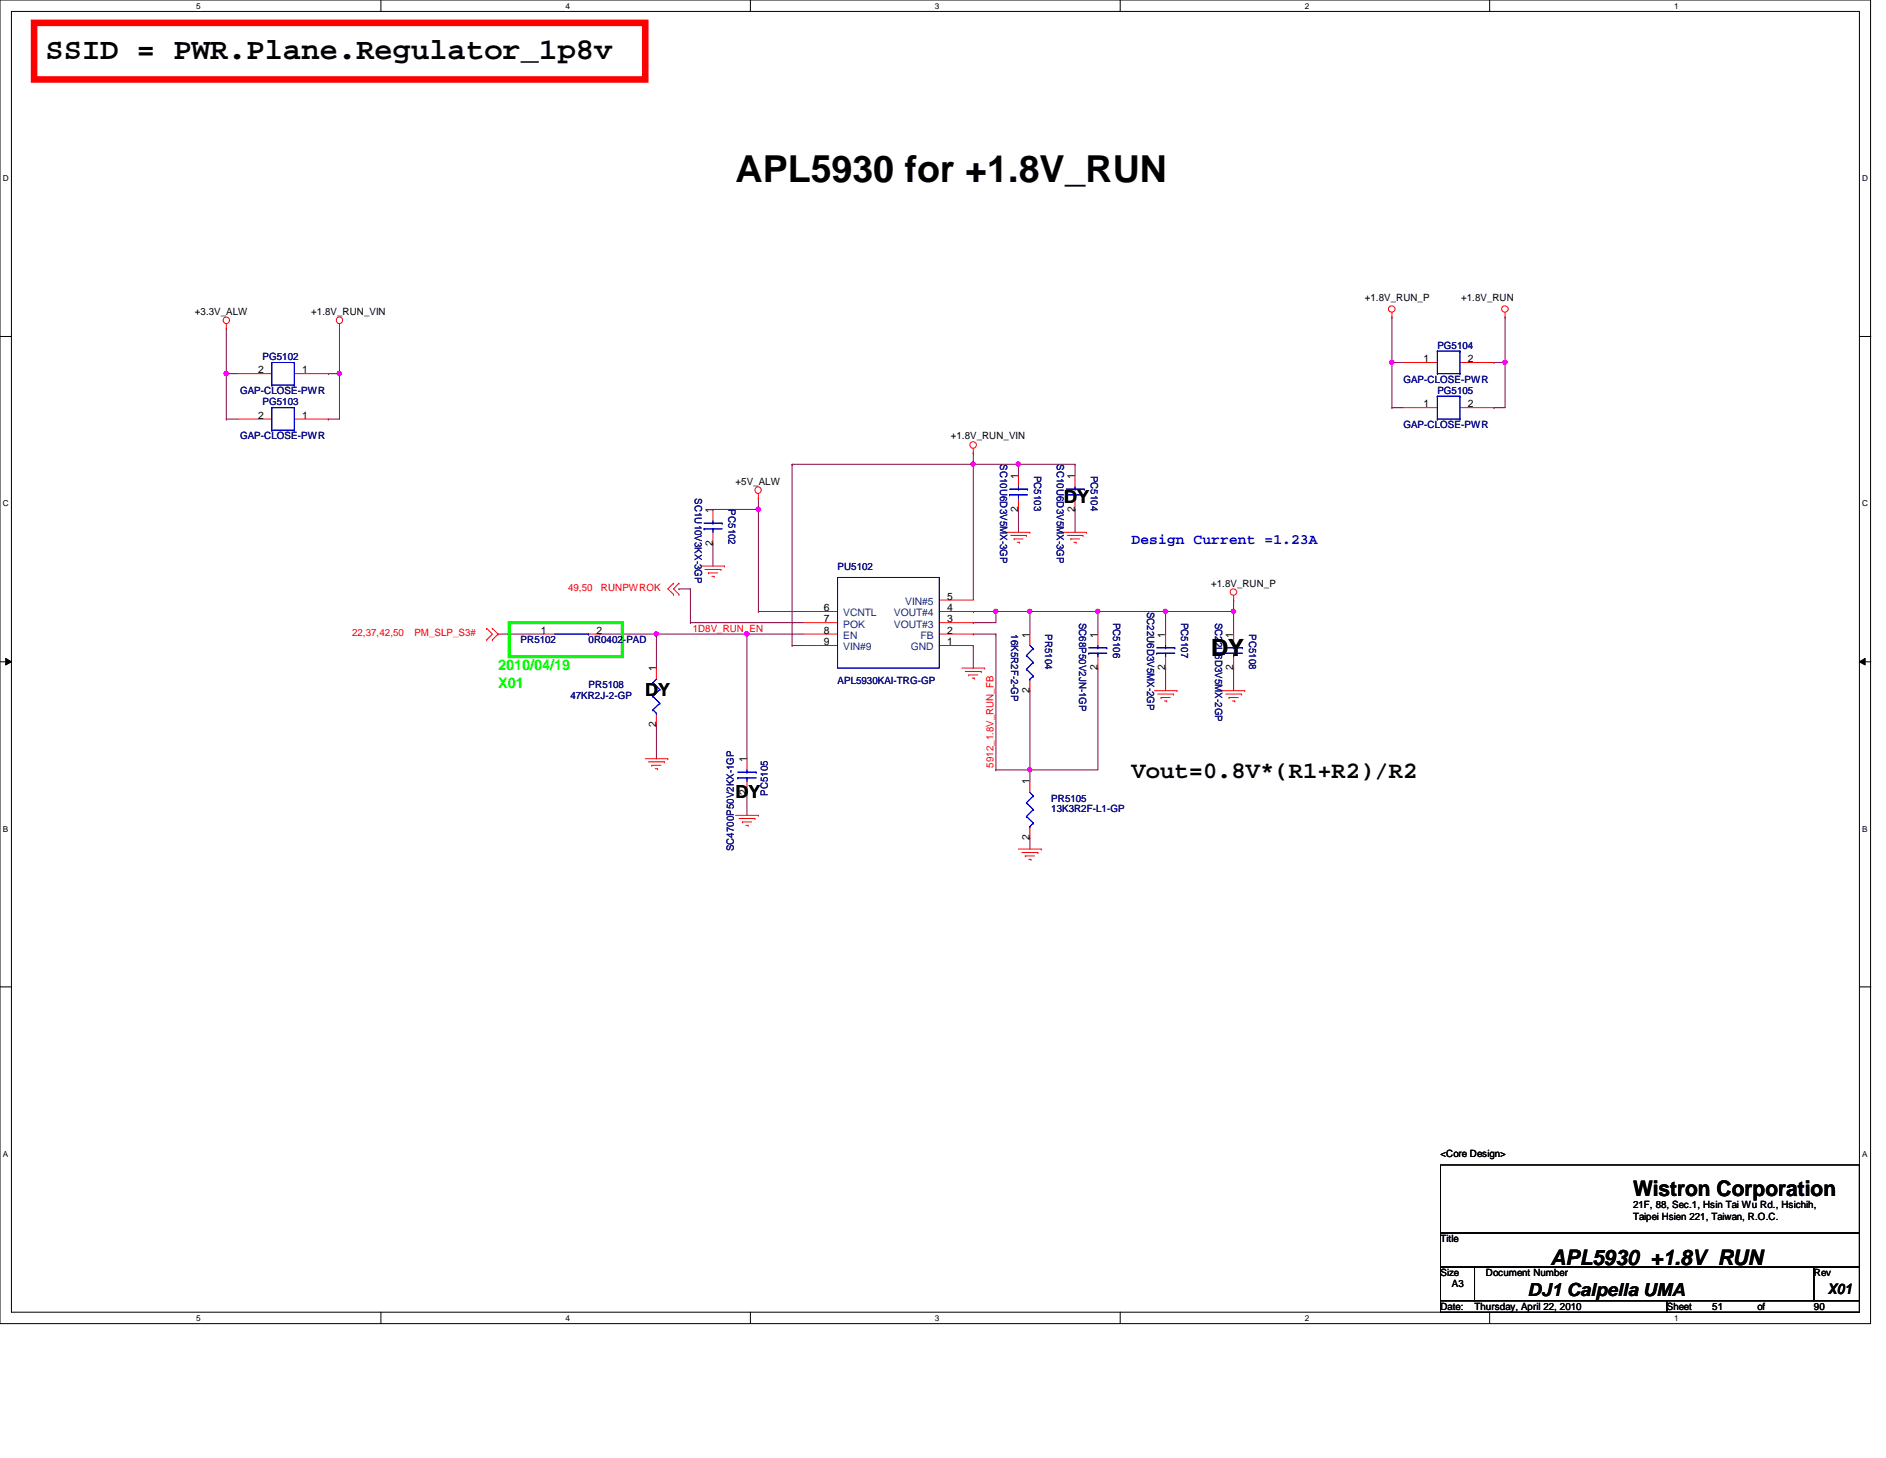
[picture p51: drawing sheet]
<svg xmlns="http://www.w3.org/2000/svg" width="279mm" height="216mm" viewBox="0 0 279 216" stroke-linecap="round" stroke-linejoin="round" font-family="sans-serif">
<defs><g id="words">
<text font-size="5.5" x="109" y="26.9">APL5930 for +1.8V_RUN</text>
<text font-size="4.5" x="6.7" y="8.8">SSID = PWR.Plane.Regulator_1p8v</text>
<g font-size="3.5">
<text x="179.4" y="97.2">DY</text>
<text x="167.6" y="115.2">Vout=0.8V*(R1+R2)/R2</text>
</g>
<g font-size="3.2">
<text x="241.9" y="177.2">Wistron Corporation</text>
<text x="229.7" y="187.3">APL5930_+1.8V_RUN</text>
</g>
<g font-size="2.7">
<text x="157.6" y="74.5">DY</text>
<text x="95.6" y="103">DY</text>
<text x="109" y="118.2">DY</text>
<text x="226.3" y="191.9">DJ1 Calpella UMA</text>
</g>
<text font-size="2.2" fill="#00f" x="167.6" y="80.6">Design Current =1.23A</text>
<g font-size="2.2" fill="#0f0">
<text x="73.8" y="99.3">2010/04/19</text>
<text x="73.8" y="101.9">X01</text>
</g>
<text font-size="2.2" x="270.8" y="191.6">X01</text>
<g font-size="1.5">
<text x="28.9" y="46.7">+3.3V_ALW</text>
<text x="46.1" y="46.7">+1.8V_RUN_VIN</text>
<text x="202.2" y="44.6">+1.8V_RUN_P</text>
<text x="216.5" y="44.6">+1.8V_RUN</text>
<text x="210.9" y="53.6">1</text>
<text x="217.5" y="53.6">2</text>
<text x="38.2" y="55.3">2</text>
<text x="44.8" y="55.3">1</text>
<text x="38.2" y="62">2</text>
<text x="44.8" y="62">1</text>
<text x="140.8" y="65.1">+1.8V_RUN_VIN</text>
<text x="210.9" y="60.3">1</text>
<text x="217.5" y="60.3">2</text>
<text x="109" y="71.8">+5V_ALW</text>
<text x="150.8" y="70.9" transform="rotate(-90 150.8 70.9)">1</text>
<text x="159.2" y="70.9" transform="rotate(-90 159.2 70.9)">1</text>
<text x="105.6" y="75.9" transform="rotate(-90 105.6 75.9)">1</text>
<text x="150.8" y="75.8" transform="rotate(-90 150.8 75.8)">2</text>
<text x="159.2" y="75.8" transform="rotate(-90 159.2 75.8)">2</text>
<text x="105.6" y="80.9" transform="rotate(-90 105.6 80.9)">2</text>
<text x="140.3" y="88.8">5</text>
<text x="179.4" y="86.9">+1.8V_RUN_P</text>
<text x="80.1" y="93.9">1</text>
<text x="88.4" y="93.9">2</text>
<text x="122" y="90.5">6</text>
<text x="122" y="92.2">7</text>
<text x="122" y="93.9">8</text>
<text x="122" y="95.5">9</text>
<text x="140.3" y="95.5">1</text>
<text x="140.3" y="93.9">2</text>
<text x="140.3" y="92.2">3</text>
<text x="140.3" y="90.5">4</text>
<text x="152.5" y="94.4" transform="rotate(-90 152.5 94.4)">1</text>
<text x="162.6" y="94.4" transform="rotate(-90 162.6 94.4)">1</text>
<text x="172.6" y="94.4" transform="rotate(-90 172.6 94.4)">1</text>
<text x="182.7" y="94.4" transform="rotate(-90 182.7 94.4)">1</text>
<text x="97.2" y="99.4" transform="rotate(-90 97.2 99.4)">1</text>
<text x="162.6" y="99.3" transform="rotate(-90 162.6 99.3)">2</text>
<text x="172.6" y="99.3" transform="rotate(-90 172.6 99.3)">2</text>
<text x="182.7" y="99.3" transform="rotate(-90 182.7 99.3)">2</text>
<text x="97.2" y="107.7" transform="rotate(-90 97.2 107.7)">2</text>
<text x="152.5" y="102.6" transform="rotate(-90 152.5 102.6)">2</text>
<text x="110.6" y="112.8" transform="rotate(-90 110.6 112.8)">1</text>
<text x="110.6" y="117.7" transform="rotate(-90 110.6 117.7)">2</text>
<text x="152.5" y="116.2" transform="rotate(-90 152.5 116.2)">1</text>
<text x="152.5" y="124.4" transform="rotate(-90 152.5 124.4)">2</text>
<text x="213.4" y="171.4">&lt;Core Design&gt;</text>
<text x="241.9" y="178.9">21F, 88, Sec.1, Hsin Tai Wu Rd., Hsichih,</text>
<text x="213.4" y="183.9">Title</text>
<text x="241.9" y="180.6">Taipei Hsien 221, Taiwan, R.O.C.</text>
<text x="213.4" y="189">Size</text>
<text x="215.1" y="190.6">A3</text>
<text x="220.1" y="189">Document Number</text>
<text x="268.7" y="189">Rev</text>
<text x="213.4" y="194">Date:</text>
<text x="218.4" y="194">Thursday, April 22, 2010</text>
<text x="246.9" y="194">Sheet</text>
<text x="253.7" y="194">51</text>
<text x="260.3" y="194">of</text>
<text x="268.7" y="194">90</text>
</g>
<g font-size="1.5" fill="#000080">
<text x="38.9" y="53.3">PG5102</text>
<text x="212.9" y="51.6">PG5104</text>
<text x="35.6" y="58.4">GAP-CLOSE-PWR</text>
<text x="207.9" y="56.7">GAP-CLOSE-PWR</text>
<text x="212.9" y="58.4">PG5105</text>
<text x="35.6" y="65.1">GAP-CLOSE-PWR</text>
<text x="38.9" y="60">PG5103</text>
<text x="207.9" y="63.4">GAP-CLOSE-PWR</text>
<text x="148.2" y="68.7" transform="rotate(90 148.2 68.7)">SC10U6D3V5MX-3GP</text>
<text x="153.2" y="70.4" transform="rotate(90 153.2 70.4)">PC5103</text>
<text x="156.5" y="68.7" transform="rotate(90 156.5 68.7)">SC10U6D3V5MX-3GP</text>
<text x="161.6" y="70.4" transform="rotate(90 161.6 70.4)">PC5104</text>
<text x="102.9" y="73.8" transform="rotate(90 102.9 73.8)">SC1U10V3KX-3GP</text>
<text x="107.9" y="75.4" transform="rotate(90 107.9 75.4)">PC5102</text>
<text x="124.1" y="84.4">PU5102</text>
<text x="77.1" y="95.2">PR5102</text>
<text x="87.2" y="95.2">0R0402-PAD</text>
<text x="149.8" y="93.9" transform="rotate(90 149.8 93.9)">16K5R2F-2-GP</text>
<text x="154.9" y="93.9" transform="rotate(90 154.9 93.9)">PR5104</text>
<text x="159.9" y="92.2" transform="rotate(90 159.9 92.2)">SC68P50V2JN-1GP</text>
<text x="164.9" y="92.2" transform="rotate(90 164.9 92.2)">PC5106</text>
<text x="170" y="90.6" transform="rotate(90 170 90.6)">SC22U6D3V5MX-2GP</text>
<text x="175" y="92.2" transform="rotate(90 175 92.2)">PC5107</text>
<text x="180" y="92.2" transform="rotate(90 180 92.2)">SC22U6D3V5MX-2GP</text>
<text x="185" y="93.9" transform="rotate(90 185 93.9)">PC5108</text>
<text x="87.2" y="101.9">PR5108</text>
<text x="124.1" y="101.3">APL5930KAI-TRG-GP</text>
<text x="84.5" y="103.5">47KR2J-2-GP</text>
<text x="113.7" y="117.9" transform="rotate(-90 113.7 117.9)">PC5105</text>
<text x="155.7" y="118.7">PR5105</text>
<text x="155.7" y="120.2">13K3R2F-L1-GP</text>
<text x="108.7" y="126.1" transform="rotate(-90 108.7 126.1)">SC4700P50V2KX-1GP</text>
</g>
<g font-size="1.5" fill="#f00">
<text x="84.2" y="87.5">49,50</text>
<text x="89" y="87.5">RUNPWROK</text>
<text x="52.2" y="94.2">22,37,42,50</text>
<text x="61.4" y="94.2">PM_SLP_S3#</text>
<text x="102.6" y="93.6">1D8V_RUN_EN</text>
<text x="147.2" y="113.7" transform="rotate(-90 147.2 113.7)">5912_1.8V_RUN_FB</text>
</g>
<g font-size="1.5" fill="#004080">
<text x="134.1" y="89.6">VIN#5</text>
<text x="124.9" y="91.3">VCNTL</text>
<text x="124.9" y="92.9">POK</text>
<text x="124.9" y="94.6">EN</text>
<text x="132.4" y="92.9">VOUT#3</text>
<text x="132.4" y="91.3">VOUT#4</text>
<text x="136.4" y="94.6">FB</text>
<text x="124.9" y="96.3">VIN#9</text>
<text x="134.9" y="96.3">GND</text>
</g>
<g font-size="1.2">
<text x="29" y="1.3">5</text>
<text x="83.8" y="1.3">4</text>
<text x="138.5" y="1.3">3</text>
<text x="193.3" y="1.3">2</text>
<text x="248" y="1.3">1</text>
<text x=".4" y="26.8">D</text>
<text x="275.9" y="26.8">D</text>
<text x=".4" y="75">C</text>
<text x="275.9" y="75">C</text>
<text x=".4" y="123.1">B</text>
<text x="275.9" y="123.1">B</text>
<text x=".4" y="171.3">A</text>
<text x="275.9" y="171.3">A</text>
<text x="29" y="195.6">5</text>
<text x="83.8" y="195.6">4</text>
<text x="138.5" y="195.6">3</text>
<text x="193.3" y="195.6">2</text>
<text x="248" y="195.6">1</text>
</g>
</g></defs>
<path d="M0 0h277.1v196h-277.1zM1.7 1.7h273.8v192.6h-273.8z" fill="none" stroke="#000" stroke-width=".15"/>
<g fill="#fff">
<path d="M29 .2h.7v1.3h-.7z"/>
<path d="M29 194.5h.7v1.3h-.7z"/>
</g>
<path d="M56.4 0v1.7M56.4 194.3v1.7" fill="none" stroke="#000" stroke-width=".15"/>
<g fill="#fff">
<path d="M83.8 .2h.6v1.3h-.6z"/>
<path d="M83.8 194.5h.6v1.3h-.6z"/>
</g>
<path d="M111.2 0v1.7M111.2 194.3v1.7" fill="none" stroke="#000" stroke-width=".15"/>
<g fill="#fff">
<path d="M138.5 .2h.6v1.3h-.6z"/>
<path d="M138.5 194.5h.6v1.3h-.6z"/>
</g>
<path d="M165.9 0v1.7M165.9 194.3v1.7" fill="none" stroke="#000" stroke-width=".15"/>
<g fill="#fff">
<path d="M193.3 .2h.6v1.3h-.6z"/>
<path d="M193.3 194.5h.6v1.3h-.6z"/>
</g>
<path d="M220.7 0v1.7M220.7 194.3v1.7" fill="none" stroke="#000" stroke-width=".15"/>
<g fill="#fff">
<path d="M248 .2h.7v1.3h-.7z"/>
<path d="M248 194.5h.7v1.3h-.7z"/>
<path d="M.4 25.7h.9v1.4h-.9z"/>
<path d="M275.9 25.7h.8v1.4h-.8z"/>
<path d="M.4 73.9h.9v1.3h-.9z"/>
<path d="M275.9 73.9h.8v1.3h-.8z"/>
</g>
<path d="M0 49.8h1.7M275.5 49.8h1.7" fill="none" stroke="#000" stroke-width=".15"/>
<g fill="#fff">
<path d="M.4 122h.8v1.4h-.8z"/>
<path d="M275.9 122h.7v1.4h-.7z"/>
</g>
<path d="M0 98h1.7M.8 97.5l.9 .5-.9 .5zM275.5 98l.8-.5v1zM275.5 98h1.7" fill="none" stroke="#000" stroke-width=".15"/>
<path d="M.8 97.5l.9 .5-.9 .5zM275.5 98l.8-.5v1z" fill="#000"/>
<g fill="#fff">
<path d="M.4 170.2h.8v1.3h-.8z"/>
<path d="M275.9 170.2h.7v1.3h-.7z"/>
</g>
<path d="M0 146.1h1.7M275.5 146.1h1.7" fill="none" stroke="#000" stroke-width=".15"/>
<path d="M206.2 46.9h.1M206.2 46.9v6.8" fill="none" stroke="#800040" stroke-width=".15"/>
<circle cx="206.2" cy="53.7" r=".32" fill="#f0f"/>
<circle cx="206.2" cy="53.7" r=".32" fill="none" stroke="#f0f" stroke-width=".15"/>
<path d="M206.2 53.7h.1M206.2 53.7h1.7M206.2 53.7v6.7M221.3 53.7h.1M223 46.9h.1M223 46.9v6.8h-1.7M206.2 60.4h.1M206.2 60.4h1.7" fill="none" stroke="#800040" stroke-width=".15"/>
<circle cx="222.9" cy="53.7" r=".32" fill="#f0f"/>
<circle cx="222.9" cy="53.7" r=".32" fill="none" stroke="#f0f" stroke-width=".15"/>
<path d="M50.3 48.6h.1M50.3 48.6v6.7" fill="none" stroke="#800040" stroke-width=".15"/>
<circle cx="50.3" cy="55.3" r=".32" fill="#f0f"/>
<circle cx="50.3" cy="55.3" r=".32" fill="none" stroke="#f0f" stroke-width=".15"/>
<path d="M33.5 55.3h.1M33.5 48.6h.1M33.5 48.6v13.5M33.5 55.3h1.7M48.6 55.3h.1M48.6 55.3h1.7M50.3 55.3h.1M50.3 55.3v6.8h-1.7M33.5 62.1h.1M33.5 62.1h1.7M48.6 62.1h.1" fill="none" stroke="#800040" stroke-width=".15"/>
<circle cx="33.5" cy="55.3" r=".32" fill="#f0f"/>
<circle cx="33.5" cy="55.3" r=".32" fill="none" stroke="#f0f" stroke-width=".15"/>
<g fill="none" stroke="#800040" stroke-width=".15">
<path d="M223 53.7h.1M223 53.7v6.7h-1.7M221.3 60.4h.1M144.2 90.6h.1M144.2 92.2h.1M144.2 90.6h8.4M147.5 90.6h.1M147.5 90.6v1.6h-3.3M172.7 98.9h.1M172.7 90.6h.1M172.7 90.6v3.3M172.7 98.9v3.4"/>
<path d="M152.6 124.1h.1M152.6 124.1v1.6"/>
</g>
<circle cx="147.5" cy="90.5" r=".32" fill="#f0f"/>
<circle cx="147.5" cy="90.5" r=".32" fill="none" stroke="#f0f" stroke-width=".15"/>
<path d="M152.6 114h.1M152.6 114v1.7" fill="none" stroke="#800040" stroke-width=".15"/>
<circle cx="152.5" cy="114" r=".32" fill="#f0f"/>
<circle cx="152.5" cy="114" r=".32" fill="none" stroke="#f0f" stroke-width=".15"/>
<path d="M144.2 93.9h.1M144.2 93.9h3.3M147.5 93.9h.1M147.5 93.9v20.1M152.6 90.6h.1M152.6 90.6v3.3M152.6 90.6h10M162.6 90.6h.1M162.6 98.9h.1M162.6 90.6v3.3M162.6 98.9v15.1" fill="none" stroke="#800040" stroke-width=".15"/>
<circle cx="152.5" cy="90.5" r=".32" fill="#f0f"/>
<circle cx="152.5" cy="90.5" r=".32" fill="none" stroke="#f0f" stroke-width=".15"/>
<path d="M162.6 90.6h.1M162.6 90.6h10.1M152.6 114h.1M152.6 114h10" fill="none" stroke="#800040" stroke-width=".15"/>
<circle cx="172.7" cy="90.5" r=".32" fill="#f0f"/>
<circle cx="172.7" cy="90.5" r=".32" fill="none" stroke="#f0f" stroke-width=".15"/>
<circle cx="162.6" cy="90.5" r=".32" fill="#f0f"/>
<circle cx="162.6" cy="90.5" r=".32" fill="none" stroke="#f0f" stroke-width=".15"/>
<path d="M182.8 90.6h.1M182.8 90.6v3.3" fill="none" stroke="#800040" stroke-width=".15"/>
<circle cx="182.7" cy="90.5" r=".32" fill="#f0f"/>
<circle cx="182.7" cy="90.5" r=".32" fill="none" stroke="#f0f" stroke-width=".15"/>
<g fill="none" stroke="#800040" stroke-width=".15">
<path d="M110.7 93.9h.1M110.7 93.9h8.3M144.2 95.6h.1M144.2 95.6v3.3M172.7 90.6h.1M182.8 88.9h.1M182.8 98.9h.1M182.8 88.9v1.7h-10.1M182.8 98.9v3.4M97.2 107.3h.1M97.2 107.3v5.1M147.5 114h.1"/>
<path d="M152.6 102.3h.1M152.6 102.3v11.7h-5.1"/>
</g>
<circle cx="110.6" cy="93.9" r=".32" fill="#f0f"/>
<circle cx="110.6" cy="93.9" r=".32" fill="none" stroke="#f0f" stroke-width=".15"/>
<path d="M97.2 93.9h.1M97.2 93.9h13.5" fill="none" stroke="#800040" stroke-width=".15"/>
<circle cx="97.2" cy="93.9" r=".32" fill="#f0f"/>
<circle cx="97.2" cy="93.9" r=".32" fill="none" stroke="#f0f" stroke-width=".15"/>
<g fill="none" stroke="#800040" stroke-width=".15">
<path d="M112.4 75.4h.1M112.4 75.4v15.2M73.8 93.9h.1M73.8 93.9h6.7M88.9 93.9h.1M88.9 93.9h8.3M97.2 93.9h.1M97.2 93.9v5M100.6 87.2h.1M100.6 87.2h1.7M102.3 87.2h.1M102.3 92.2h.1"/>
<path d="M102.3 87.2v5M102.3 92.2h16.7M105.6 80.5h.1M105.6 80.5v3.3M110.7 93.9h.1M110.7 93.9v18.5M110.7 117.3h.1M110.7 117.3v3.4"/>
</g>
<circle cx="112.3" cy="75.4" r=".32" fill="#f0f"/>
<circle cx="112.3" cy="75.4" r=".32" fill="none" stroke="#f0f" stroke-width=".15"/>
<g fill="none" stroke="#800040" stroke-width=".15">
<path d="M105.6 75.4h.1M112.4 73.8h.1M112.4 73.8v1.6h-6.8M144.2 68.7h.1M144.2 68.7v20.2M144.2 68.7h6.7M150.9 68.7h.1M150.9 75.4h.1M150.9 68.7v1.7M150.9 75.4v3.4M159.3 68.7h.1M159.3 75.4h.1"/>
<path d="M159.3 68.7v1.7M159.3 75.4v3.4"/>
</g>
<circle cx="150.9" cy="68.7" r=".32" fill="#f0f"/>
<circle cx="150.9" cy="68.7" r=".32" fill="none" stroke="#f0f" stroke-width=".15"/>
<circle cx="144.2" cy="68.7" r=".32" fill="#f0f"/>
<circle cx="144.2" cy="68.7" r=".32" fill="none" stroke="#f0f" stroke-width=".15"/>
<path d="M117.3 68.7h.1M117.3 68.7v26.9M144.2 67.1h.1M144.2 67.1v1.6h-26.9M150.9 68.7h.1M150.9 68.7h8.4M112.4 90.6h.1M112.4 90.6h6.6M117.3 95.6h.1M117.3 95.6h1.7" fill="none" stroke="#800040" stroke-width=".15"/>
<g fill="none" stroke="#f00" stroke-width=".15">
<path d="M33.5 48.6h.1M33.5 48v.6M35.2 55.3h5.1M43.6 55.3h5M50.3 48.6h.1M50.3 48v.6M206.2 46.9h.1M206.2 46.3v.6M207.9 53.7h5M216.3 53.7h5M223 46.9h.1M223 46.3v.6"/>
<path d="M35.2 62.1h5.1M43.6 62.1h5M105.6 75.4v1.7M105.6 78.8v1.7M112.4 73.8h.1M112.4 73.1v.7M144.2 67.1h.1M144.2 66.4v.7M149.2 78.8h3.4M149.7 79.3h2.4M150.2 79.8h.1M150.2 79.8h1.4"/>
<path d="M150.9 70.4v1.7M150.9 73.8v1.6M152.1 79.3h.1M152.6 78.8h.1M157.6 78.8h3.4M158.1 79.3h2.3M158.6 79.8h.1M158.6 79.8h1.3M159.3 70.4v1.7M159.3 73.8v1.6M160.4 79.3h.1M161 78.8h.1"/>
<path d="M207.9 60.4h5M216.3 60.4h5M72.1 93h.1M72.1 94.7h.1M72.1 93l.8 .9-.8 .8M72.9 94.7h.1M72.9 93h.1M72.9 93l.9 .9-.9 .8M80.5 93.9h1.7M87.2 93.9h1.7M97.2 98.9v1.7M99.8 88h.1"/>
<path d="M99.8 86.4h.1M99.8 86.4l-.9 .8 .9 .8M100.6 88h.1M100.6 86.4h.1M100.6 86.4l-.8 .8 .8 .8M104 83.8h3.3M104.4 84.3h2.4M104.9 84.8h.1M104.9 84.8h1.4M105.5 85.3h.3M105.8 85.3h.1M106.8 84.3h.1"/>
<path d="M107.3 83.8h.1M119 93.9h5.1M119 95.6h5.1M119 92.2h5.1M119 90.6h5.1M139.1 93.9h5.1M139.1 95.6h5.1M139.1 92.2h5.1M139.1 90.6h5.1M139.1 88.9h5.1M142.5 98.9h3.4M143 99.4h2.4"/>
<path d="M143.5 99.9h.1M143.5 99.9h1.4M145.4 99.4h.1M145.9 98.9h.1M150.7 80.3h.3M151 80.3h.1M152.6 93.9v1.7M159.1 80.3h.3M159.4 80.3h.1M162.6 93.9v1.7M162.6 97.2v1.7M172.7 93.9v1.7"/>
<path d="M172.7 97.2v1.7M182.8 88.9h.1M182.8 88.2v.7M182.8 93.9v1.7M182.8 97.2v1.7M95.6 112.4h3.3M96.1 112.8h2.3M96.6 113.3h.1M96.6 113.3h1.3M97.1 113.8h.3M97.2 105.6v1.7M97.4 113.8h.1"/>
<path d="M98.4 112.8h.1M98.9 112.4h.1M110.7 112.4v1.6M110.7 115.7v1.6M144 100.4h.4M144.4 100.4h.1M152.6 100.6v1.7M152.6 115.7v1.6M171 102.3h3.4M171.5 102.8h2.4M172 103.3h.1M172 103.3h1.4"/>
<path d="M172.5 103.8h.3M172.8 103.8h.1M173.9 102.8h.1M174.4 102.3h.1M181.1 102.3h3.3M181.6 102.8h2.3M182.1 103.3h.1M182.1 103.3h1.3M182.6 103.8h.3M182.9 103.8h.1M183.9 102.8h.1M184.4 102.3h.1"/>
<path d="M109 120.7h3.4M109.5 121.2h2.3M110 121.7h.1M110 121.7h1.3M110.5 122.2h.3M110.8 122.2h.1M111.8 121.2h.1M112.4 120.7h.1M150.9 125.7h3.4M151.4 126.2h2.4M151.9 126.7h.1M151.9 126.7h1.3"/>
<path d="M152.4 127.3h.3M152.6 122.4v1.7M152.7 127.3h.1M153.8 126.2h.1M154.3 125.7h.1"/>
<circle cx="33.5" cy="47.4" r=".48"/>
<circle cx="50.3" cy="47.4" r=".48"/>
<circle cx="206.2" cy="45.8" r=".48"/>
<circle cx="223" cy="45.8" r=".48"/>
<circle cx="112.3" cy="72.6" r=".48"/>
<circle cx="144.2" cy="65.9" r=".49"/>
<circle cx="182.7" cy="87.7" r=".48"/>
</g>
<path d="M213.4 172.5h62.1v10.1h-62.1zM213.4 182.6h62.1v5h-62.1zM213.4 187.6h5v5h-5zM213.4 192.6h33.5v1.7h-33.5zM218.4 187.6h50.3v5h-50.3zM246.9 192.6h28.6v1.7h-28.6zM268.7 187.6h6.8v5h-6.8z" fill="none" stroke="#000" stroke-width=".15"/>
<path d="M5 3.4h90.6v8.4h-90.6z" fill="none" stroke="#f00" stroke-width=".97"/>
<path d="M75.4 92.2h16.8v5h-16.8z" fill="none" stroke="#0f0" stroke-width=".47"/>
<g fill="none" stroke="#00f" stroke-width=".15">
<path d="M40.3 53.7h.1M40.3 57h.1M40.3 53.7h3.3M40.3 53.7v3.3M40.3 57h3.3M43.6 53.7h.1M43.6 57h.1M43.6 53.7v3.3M212.9 52h.1M212.9 55.3h.1M212.9 58.7h.1M212.9 52v3.3"/>
<path d="M212.9 58.7v3.4M212.9 52h3.4M212.9 55.3h3.4M212.9 58.7h3.4M216.3 52h.1M216.3 55.3h.1M216.3 58.7h.1M216.3 52v3.3M216.3 58.7v3.4M40.3 60.4h.1M40.3 63.7h.1M40.3 60.4v3.3"/>
<path d="M40.3 60.4h3.3M40.3 63.7h3.3M43.6 60.4h.1M43.6 63.7h.1M43.6 60.4v3.3M104.3 78.3h.1M104.3 77.5h2.7M104.3 78.3h2.7M105.6 77.5h.1M105.6 78.3h.1M105.6 77.1v.4M105.6 78.3v.5"/>
<path d="M107 77.5h.1M149.6 73.3h.1M149.6 72.4h2.6M149.6 73.3h2.6M150.9 72.4h.1M150.9 73.3h.1M150.9 72.1v.3M150.9 73.3v.5M152.2 72.4h.1M157.9 73.3h.1M157.9 72.4h2.7M157.9 73.3h2.7"/>
<path d="M159.3 72.4h.1M159.3 73.3h.1M159.3 72.1v.3M159.3 73.3v.5M160.6 72.4h.1M212.9 62.1h.1M212.9 62.1h3.4M216.3 62.1h.1M82.2 93.9h5M87.2 93.9h.1M124.1 85.5h15v13.4h-15zM152.1 97.1h.1"/>
<path d="M152.1 99.1h.1M152.1 97.1l1 1M152.1 99.1l1 1M152.6 95.6l.5 .5M153.1 96.1h.1M153.1 98.1h.1M153.1 96.1l-1 1M153.1 98.1l-1 1M161.3 96.7h.1M161.3 95.9h2.7M161.3 96.7h2.7M162.6 95.9h.1"/>
<path d="M162.6 96.7h.1M162.6 95.6v.3M162.6 96.7v.5M164 95.9h.1M171.4 96.7h.1M171.4 95.9h2.6M171.4 96.7h2.6M172.7 95.9h.1M172.7 96.7h.1M172.7 95.6v.3M172.7 96.7v.5M174 95.9h.1"/>
<path d="M181.4 96.7h.1M181.4 95.9h2.7M181.4 96.7h2.7M182.8 95.9h.1M182.8 96.7h.1M182.8 95.6v.3M182.8 96.7v.5M184.1 95.9h.1M96.7 101.1h.1M96.7 103.1h.1M96.7 105.1h.1M96.7 101.1l1 1"/>
<path d="M96.7 103.1l1 1M96.7 105.1l.5 .5M97.2 105.6h.1M97.2 100.6l-.5 .5M97.7 102.1h.1M97.7 104.1h.1M97.7 102.1l-1 1M97.7 104.1l-1 1M109.3 115.2h.1M109.3 114.3h2.7M109.3 115.2h2.7M110.7 114.3h.1"/>
<path d="M110.7 115.2h.1M110.7 114v.3M110.7 115.2v.5M112 114.3h.1M152.1 118.9h.1M152.1 118.9l1 1M152.6 100.6h.1M152.6 117.3l.5 .6M153.1 117.9h.1M153.1 119.9h.1M153.1 100.1h.1M153.1 117.9l-1 1"/>
<path d="M153.1 119.9l-1 1M153.1 100.1l-.5 .5M152.1 120.9h.1M152.1 120.9l1 1M152.6 122.4h.1M153.1 121.9h.1M153.1 121.9l-.5 .5"/>
</g>
<circle cx="206.2" cy="53.7" r=".32" fill="#f0f"/>
<circle cx="206.2" cy="53.7" r=".32" fill="none" stroke="#f0f" stroke-width=".15"/>
<circle cx="222.9" cy="53.7" r=".32" fill="#f0f"/>
<circle cx="222.9" cy="53.7" r=".32" fill="none" stroke="#f0f" stroke-width=".15"/>
<circle cx="50.3" cy="55.3" r=".32" fill="#f0f"/>
<circle cx="50.3" cy="55.3" r=".32" fill="none" stroke="#f0f" stroke-width=".15"/>
<circle cx="33.5" cy="55.3" r=".32" fill="#f0f"/>
<circle cx="33.5" cy="55.3" r=".32" fill="none" stroke="#f0f" stroke-width=".15"/>
<circle cx="147.5" cy="90.5" r=".32" fill="#f0f"/>
<circle cx="147.5" cy="90.5" r=".32" fill="none" stroke="#f0f" stroke-width=".15"/>
<circle cx="152.5" cy="114" r=".32" fill="#f0f"/>
<circle cx="152.5" cy="114" r=".32" fill="none" stroke="#f0f" stroke-width=".15"/>
<circle cx="152.5" cy="90.5" r=".32" fill="#f0f"/>
<circle cx="152.5" cy="90.5" r=".32" fill="none" stroke="#f0f" stroke-width=".15"/>
<circle cx="172.7" cy="90.5" r=".32" fill="#f0f"/>
<circle cx="172.7" cy="90.5" r=".32" fill="none" stroke="#f0f" stroke-width=".15"/>
<circle cx="162.6" cy="90.5" r=".32" fill="#f0f"/>
<circle cx="162.6" cy="90.5" r=".32" fill="none" stroke="#f0f" stroke-width=".15"/>
<circle cx="182.7" cy="90.5" r=".32" fill="#f0f"/>
<circle cx="182.7" cy="90.5" r=".32" fill="none" stroke="#f0f" stroke-width=".15"/>
<circle cx="110.6" cy="93.9" r=".32" fill="#f0f"/>
<circle cx="110.6" cy="93.9" r=".32" fill="none" stroke="#f0f" stroke-width=".15"/>
<circle cx="97.2" cy="93.9" r=".32" fill="#f0f"/>
<circle cx="97.2" cy="93.9" r=".32" fill="none" stroke="#f0f" stroke-width=".15"/>
<circle cx="112.3" cy="75.4" r=".32" fill="#f0f"/>
<circle cx="112.3" cy="75.4" r=".32" fill="none" stroke="#f0f" stroke-width=".15"/>
<circle cx="150.9" cy="68.7" r=".32" fill="#f0f"/>
<circle cx="150.9" cy="68.7" r=".32" fill="none" stroke="#f0f" stroke-width=".15"/>
<circle cx="144.2" cy="68.7" r=".32" fill="#f0f"/>
<circle cx="144.2" cy="68.7" r=".32" fill="none" stroke="#f0f" stroke-width=".15"/>
<use href="#words"/>
</svg>
